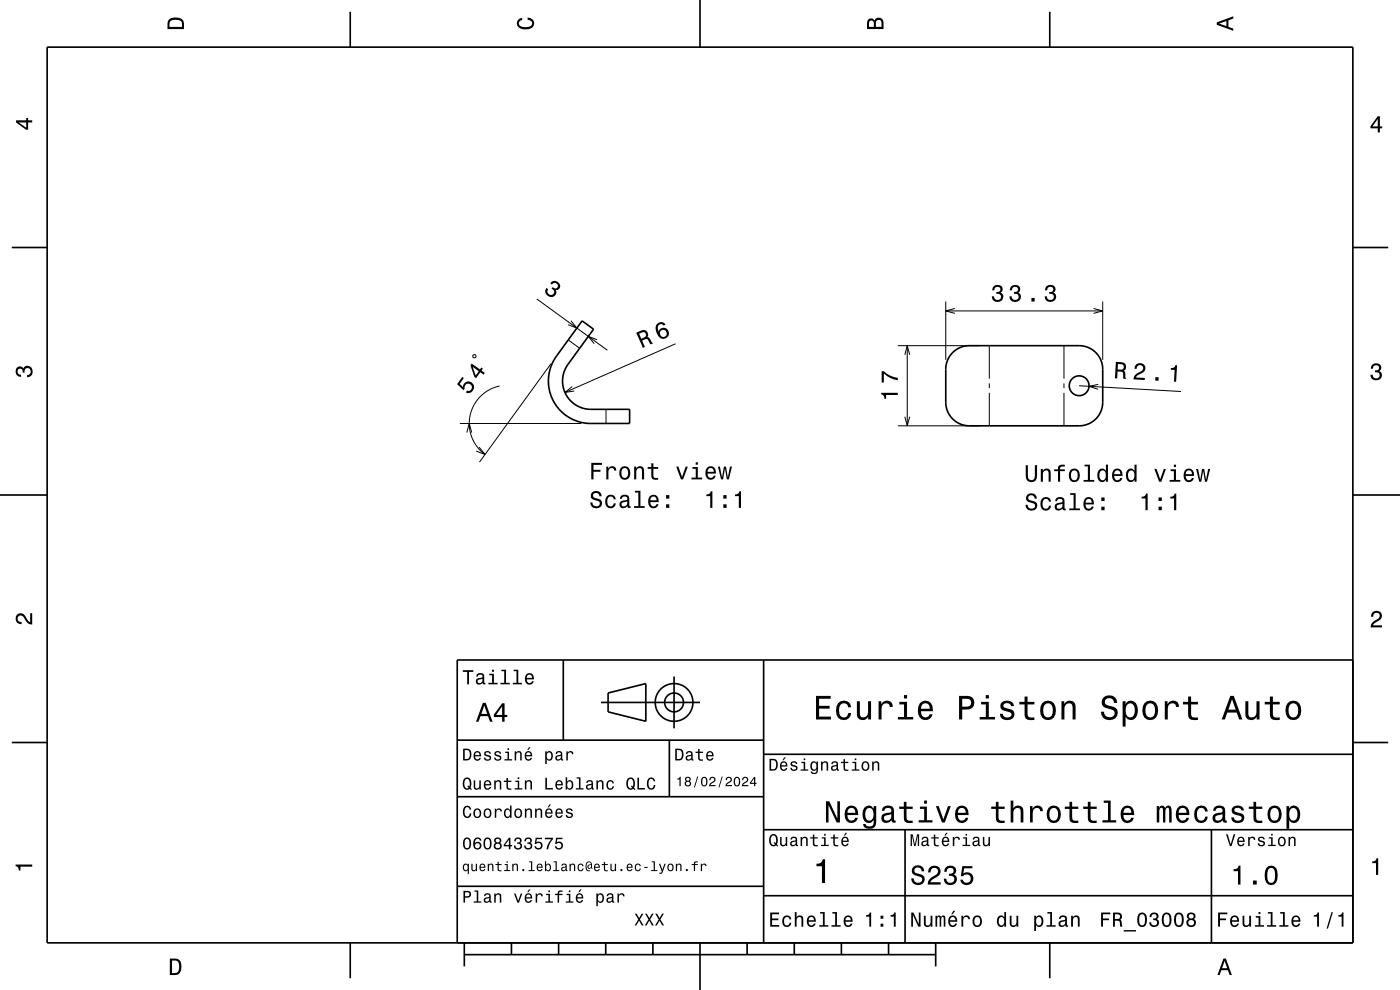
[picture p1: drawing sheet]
<svg xmlns="http://www.w3.org/2000/svg" width="297mm" height="210mm" viewBox="0 0 297 210" stroke-linecap="round" stroke-linejoin="round" font-family="sans-serif">
<g fill="none" stroke="#000" stroke-width=".21">
<path d="M100.4 75.3h.5l.1 .4-.1 .2-.6-.1v-.3zM113.9 63.4l15 10.9M116.9 77.2l-15.2 20.8M120.5 72.1l2.5 1.8M121.1 68l1.3 1.6-1.9-.7M126.7 72.1l-1.9-.7 1.3 1.5M143.3 72.9l-23.5 10.3M190.5 73.3h17.4M191.9 75.3l.6-2 .5 2M192.5 73.3v17M200.6 64v12.3M200.6 66h33.3"/>
<path d="M202.6 65.4l-2 .6 2 .5M209.9 73.3v7M225.7 73.3v7M232 65.4l1.9 .6-1.9 .5M233.9 64v12.3M97.5 89.8h25.8M99 91.8l.5-2 .6 2M101.6 94.9l1.3 1.5-1.9-.7M106 81.9a8.1 8.1 0 0 0-6.3 6.2 8.1 8.1 0 0 0 3.2 8.3M121.4 82l-1.6 1.2 2-.3M128.6 86.8v3M190.5 90.3h17.4"/>
<path d="M191.9 88.4l.6 1.9 .5-1.9M209.9 81.3v1M209.9 83.3v7M225.7 81.3v1M225.7 83.3v7M228.9 81.8l21.6 1.2M233 81.5l-2 .4 1.9 .7"/>
</g>
<g fill="none" stroke="#000" stroke-width=".35">
<path d="M10 10h277v190h-277zM74.3 2.5v7.5M148.5 0v10M222.7 2.5v7.5M2.5 52.5h7.5M287 52.5h7.5M123.5 68.1l2.4 1.7-5.4 7.5a6 6 0 0 0 4.8 9.5h8.3v3h-8.3a9 9 0 0 1-7.2-14.3zM202 74.8a5 5 0 0 1 3.6-1.5h23.3a5 5 0 0 1 5 5v7a5 5 0 0 1-5 5h-23.3a5 5 0 0 1-5-5v-7a5 5 0 0 1 1.4-3.5zM0 105h10M287 105h10M119.5 140v17M162 140v60"/>
<path d="M287 140h-190v60M2.5 157.5h7.5M97 157h65M127.5 149h21M129 147l8-2v8l-8-2zM142 157v12M143 143.5v11M287 157.5h7.5M97 169h65M162 176h125M162 160h125M192 176v24"/>
<path d="M257 176v24M97 188h65M162 190h125M74.3 200v7.5M98.5 202.5h100M98.5 200v5M108.5 200v2.5M118.5 200v2.5M128.5 200v2.5M138.5 200v2.5M148.5 200v10M158.5 200v2.5"/>
<path d="M168.5 200v2.5M178.5 200v2.5M188.5 200v2.5M198.5 200v5M222.7 200v7.5"/>
<circle cx="228.9" cy="81.8" r="2.1"/>
<circle cx="143" cy="149" r="2"/>
<circle cx="143" cy="149" r="4"/>
</g>
<g fill="#000">
<path d="M36 4a2.18 2.18 0 0 0-.5 2.2h3.5v-1.2a1.43 1.43 0 0 0-1.7-1.3zM36.3 4.4a2.15 2.15 0 0 1 2.2 .3l.1 1h-2.6v-1z" fill-rule="evenodd"/>
<path d="M109.9 4.2l.9-.4v.4a.7 .7 0 0 0-.7 .5 .7 .7 0 0 0 .3 .8 1.7 1.7 0 0 0 2.5-.5 .9 .9 0 0 0-1-.8v-.5a1.24 1.24 0 0 1 1.4 1.1 1.24 1.24 0 0 1-1 1.4 2.22 2.22 0 0 1-2.5-.7l-.2-.5z" fill-rule="evenodd"/>
<path d="M184.2 4.2l-.3 .7v1.3h3.5v-1.3a.98 .98 0 0 0-.7-1.1 .98 .98 0 0 0-1.2 .6 .84 .84 0 0 0-1.3-.2zM184.5 4.5a.54 .54 0 0 1 .6-.1 .54 .54 0 0 1 .3 .6v.7h-1zM185.9 4.4a.62 .62 0 0 1 .8-.1 .62 .62 0 0 1 .3 .6v.8h-1.2z" fill-rule="evenodd"/>
<path d="M258.1 4.7v.6l3.5 1.2v-.4l-1-.4v-1.4l1-.4v-.4zM258.6 5l1.6-.5v1z" fill-rule="evenodd"/>
<path d="M3.4 25.5v.5l2.1 1.5h.5v-1.5h.8v-.5h-.8v-.5h-.4v.5zM4 26h1.6v1.1z" fill-rule="evenodd"/>
<path d="M292.3 24.7l-1.6 2.1v.4h1.6v.9h.4v-.9h.5v-.4h-.5v-2.1zM292.3 25.2v1.6h-1.1z" fill-rule="evenodd"/>
<path d="M117.1 59.7a1.08 1.08 0 0 1 1.5 .3 1.08 1.08 0 0 1-.3 1.5h-.4a1.06 1.06 0 0 1-.3 1.4 1.06 1.06 0 0 1-1.4-.2 1.1 1.1 0 0 1-.3-1.6l.4 .2a.71 .71 0 0 0 .4 1.2 .71 .71 0 0 0 .7-.9l-.4-.4 .2-.3a.61 .61 0 0 0 .9 .2 .61 .61 0 0 0 .2-.8 .61 .61 0 0 0-.7-.3l-.5 .4-.4-.3z" fill-rule="evenodd"/>
<path d="M135 70.6l1.4 3.2 .4-.2-.6-1.4a.85 .85 0 0 1 1.4 .1l.4 .8 .5-.3-.8-1.2-.4-.1a.97 .97 0 0 0-.1-1.2 .97 .97 0 0 0-1.2-.2zM135.6 70.8a1.09 1.09 0 0 1 1.2-.2 .6 .6 0 0 1 .2 .6 .6 .6 0 0 1-.5 .4l-.5 .3z" fill-rule="evenodd"/>
<path d="M139.3 68.8a2.24 2.24 0 0 0 1.4 3.1 1.16 1.16 0 0 0 1.2-.9 1.16 1.16 0 0 0-.8-1.4 1.16 1.16 0 0 0-1.4 .7 1.03 1.03 0 0 1 .3-1.5 .58 .58 0 0 1 .8 .3l.4-.2a1.1 1.1 0 0 0-1.9-.1zM139.9 70.7a.75 .75 0 0 1 1.5 0 .75 .75 0 0 1-1.5 0z" fill-rule="evenodd"/>
<path d="M210.8 60.7l-.3 .9h.4a.62 .62 0 0 1 .4-.8 .62 .62 0 0 1 .8 .3 .62 .62 0 0 1-.2 .8h-.5v.4a.72 .72 0 0 1 .9 .5 .72 .72 0 0 1-.5 .9 .72 .72 0 0 1-.9-.5v-.3h-.5a1.18 1.18 0 0 0 1.5 1.1 1.18 1.18 0 0 0 .6-1.8l-.2-.1a.91 .91 0 0 0 .3-1.1 .91 .91 0 0 0-1-.6zM214.5 60.7l-.3 .9h.5a.62 .62 0 0 1 .3-.8 .62 .62 0 0 1 .8 .3 .62 .62 0 0 1-.2 .8h-.5v.4a.72 .72 0 0 1 .9 .5 .72 .72 0 0 1-.4 .9 .72 .72 0 0 1-.9-.5l-.1-.3h-.5a1.18 1.18 0 0 0 1.6 1.1 1.18 1.18 0 0 0 .6-1.8l-.3-.1a.91 .91 0 0 0 .4-1.1 .91 .91 0 0 0-1.1-.6zM218.8 63.2v.8h.7v-.8zM222 60.7l-.3 .9h.4a.62 .62 0 0 1 .4-.8 .62 .62 0 0 1 .8 .3 .62 .62 0 0 1-.2 .8h-.5v.4a.72 .72 0 0 1 .9 .5 .72 .72 0 0 1-.5 .9 .72 .72 0 0 1-.9-.5v-.3h-.5a1.18 1.18 0 0 0 1.5 1.1 1.18 1.18 0 0 0 .6-1.8l-.2-.1a.91 .91 0 0 0 .3-1.1 .91 .91 0 0 0-1-.6z" fill-rule="evenodd"/>
<path d="M291.1 77.4a1.08 1.08 0 0 1 1.4-.2 1.08 1.08 0 0 1 .4 1.2l-.3 .3a1.06 1.06 0 0 1 .5 1.3 1.06 1.06 0 0 1-1.2 .7 1.1 1.1 0 0 1-1.2-1.2h.5a.71 .71 0 0 0 1 .8 .71 .71 0 0 0 .1-1.3h-.6v-.4a.61 .61 0 0 0 .8-.3 .61 .61 0 0 0-.2-.8 .61 .61 0 0 0-.9 .2l-.1 .5h-.5z" fill-rule="evenodd"/>
<path d="M3.6 78a.86 .86 0 0 1 1.4 .2 1.06 1.06 0 0 1 1.2-.6 1.06 1.06 0 0 1 .7 1.2 1.1 1.1 0 0 1-1.2 1.2v-.4a.71 .71 0 0 0 .8-1 .71 .71 0 0 0-1.3-.1v.6h-.4a.61 .61 0 0 0-.3-.8 .61 .61 0 0 0-.8 .2 .61 .61 0 0 0 .2 .8l.6 .2v.4a1.15 1.15 0 0 1-1.2-.6 1.15 1.15 0 0 1 .3-1.3z" fill-rule="evenodd"/>
<path d="M98.1 80l-1.1 1.5 1.3 1.3 .3-.4a.8 .8 0 0 1 .5-1.1 .8 .8 0 0 1 1 .8 .8 .8 0 0 1-1 .8l-.3 .3a1.21 1.21 0 0 0 1.7-.6 1.21 1.21 0 0 0-.8-1.6 1.21 1.21 0 0 0-1.5 1.1l-.7-.7 .9-1.2zM100.1 77.1l-.3 .4 .8 2.5 .4 .2 .9-1.2 .7 .5 .3-.4-.7-.5 .2-.4-.3-.2-.3 .4zM100.3 77.8l1.3 .9-.7 .9z" fill-rule="evenodd"/>
<path d="M186.9 83.3v.4a.77 .77 0 0 1 .7 .9h.4v-.8h2.5v-.5zM187 78.7v2.4h.5v-1.9a5.2 5.2 0 0 0 3 1.5v-.5a5.3 5.3 0 0 1-3-1.5z" fill-rule="evenodd"/>
<path d="M236.7 76.8l-.2 3.5h.5l.1-1.5a.85 .85 0 0 1 1.2 .6v1h.6l-.2-1.5-.3-.3a.97 .97 0 0 0 .5-1.1 .97 .97 0 0 0-1-.7zM237.2 77.2a1.1 1.1 0 0 1 1.2 .4 .6 .6 0 0 1-.1 .6 .6 .6 0 0 1-.7 .2h-.5z" fill-rule="evenodd"/>
<path d="M241 77.3l-.2 .4-.1 .5 .4 .1a.7 .7 0 0 1 .6-.9 .7 .7 0 0 1 .8 .6 .7 .7 0 0 1-.5 .8 1.79 1.79 0 0 0-1.5 1.7l2.4 .1v-.4l-1.9-.1a2.22 2.22 0 0 1 1.5-1.1 1.13 1.13 0 0 0 .2-1.7 1.13 1.13 0 0 0-1.7 0zM245.1 80v.7l.7 .1v-.8zM248.4 78.1v.3l.8 .1-.1 2.5h.4l.2-3.5-.3-.1a.77 .77 0 0 1-1 .7z" fill-rule="evenodd"/>
<path d="M125.4 98.2v3.5h.5v-1.6h1.5v-.4h-1.5v-1.1h1.8v-.4zM128.6 99v2.7h.5v-1.6a.66 .66 0 0 1 .3-.7 .66 .66 0 0 1 .9 .2v.2h.4a.89 .89 0 0 0-.6-.9 .89 .89 0 0 0-1.1 .5v-.4zM131.7 99.3a1.53 1.53 0 0 0 .8 2.5 1.48 1.48 0 0 0 1.2-1.5 1.48 1.48 0 0 0-1.2-1.4l-.5 .1zM132 99.5a.67 .67 0 0 1 .7-.2 .67 .67 0 0 1 .5 .6 1.11 1.11 0 0 1-.7 1.5 1.17 1.17 0 0 1-.5-1.9zM134.5 99v2.7h.5v-1.6a.63 .63 0 0 1 .5-.8 .63 .63 0 0 1 .7 .7v1.7h.4v-1.8a.89 .89 0 0 0-.6-1 .89 .89 0 0 0-1 .5v-.4zM138.2 98.3v.8h-.8v.3h.8v1.8a1.05 1.05 0 0 0 1.4 .6v-.4a.68 .68 0 0 1-1-.4v-1.6h1v-.3h-1v-.8zM143.5 99l1 2.7h.4l1-2.7h-.4l-.8 2.2-.8-2.2zM146.9 99.1v.3h.7v1.9h-.9v.4h2.3v-.4h-1v-2.2zM147.6 98.1v.5h.5v-.5zM149.9 99.3a1.55 1.55 0 0 0 .8 2.5 1.07 1.07 0 0 0 1.1-.9h-.4l-.2 .4-.4 .1a.76 .76 0 0 1-.7-.9h1.8a1.17 1.17 0 0 0-.5-1.4 1.17 1.17 0 0 0-1.5 .2zM150.3 99.5a.66 .66 0 0 1 .8-.2 .66 .66 0 0 1 .3 .8h-1.3zM152.3 99l.7 2.7h.4l.4-2.3 .4 2.3h.4l.7-2.7h-.4l-.5 2.3-.4-2.3h-.4l-.4 2.3-.5-2.3z" fill-rule="evenodd"/>
<path d="M125.6 104.4a.96 .96 0 0 0-.2 1.1 .96 .96 0 0 0 .9 .6 .77 .77 0 0 1 .9 .9 .83 .83 0 0 1-.9 .4 .83 .83 0 0 1-.6-.8h-.5a1.21 1.21 0 0 0 1.5 1.3 1.21 1.21 0 0 0 .7-1.9l-.8-.3a.72 .72 0 0 1-.8-.6 .7 .7 0 0 1 .8-.5 .7 .7 0 0 1 .6 .7h.4a1.17 1.17 0 0 0-.7-1.1 1.17 1.17 0 0 0-1.3 .2zM128.7 105.3a1.53 1.53 0 0 0 .8 2.5 1.06 1.06 0 0 0 1.1-1h-.4a.67 .67 0 0 1-.6 .6 .67 .67 0 0 1-.7-.6 1.12 1.12 0 0 1 .6-1.5 .59 .59 0 0 1 .7 .6h.4a1.09 1.09 0 0 0-.7-.9 1.09 1.09 0 0 0-1.2 .3zM131.8 105.2l-.3 .6h.4a.55 .55 0 0 1 .7-.5 .55 .55 0 0 1 .4 .8h-.2a1 1 0 0 0-1.1 .2 1 1 0 0 0-.2 1.1 .93 .93 0 0 0 1.6 0l.1 .3h.6v-.3h-.3v-1.7a1.02 1.02 0 0 0-1.7-.5zM132 106.7l1.1-.3a.77 .77 0 0 1-.2 .8 .77 .77 0 0 1-.9 .1zM134.7 104.1v.4h.7v2.9h-.9v.3h2.3v-.3h-.9v-3.3zM137.8 105.3a1.54 1.54 0 0 0 .8 2.5 1.07 1.07 0 0 0 1.1-.8h-.5l-.2 .3-.3 .1a.76 .76 0 0 1-.7-.9h1.7a1.17 1.17 0 0 0-.5-1.4 1.17 1.17 0 0 0-1.4 .2zM138.2 105.5a.66 .66 0 0 1 .7-.1 .66 .66 0 0 1 .4 .7h-1.3zM141.3 107v.7h.7v-.7zM141.3 105v.8h.7v-.8z" fill-rule="evenodd"/>
<path d="M149.8 104.9v.3h.9v2.5h.4v-3.5h-.3a.77 .77 0 0 1-1 .7zM153.4 107v.7h.7v-.7zM153.4 105v.8h.7v-.8zM155.9 104.9v.3h.8v2.5h.5v-3.5h-.3a.77 .77 0 0 1-1 .7z" fill-rule="evenodd"/>
<path d="M217.6 98.7v2.2a1.22 1.22 0 0 0 1.2 1.4 1.22 1.22 0 0 0 1.2-1.4v-2.2h-.5v2.2a.77 .77 0 0 1-.7 1 .77 .77 0 0 1-.7-1v-2.2zM220.8 99.5v2.7h.4v-1.6a.64 .64 0 0 1 .4-.8 .64 .64 0 0 1 .8 .4l.1 2h.4v-1.8a.89 .89 0 0 0-.6-1 .89 .89 0 0 0-1.1 .5v-.4zM223.6 99.6v.3h.8v2.3h.5v-2.3h1v-.3h-1v-.4l.3-.2h.7v-.4a1.04 1.04 0 0 0-1.5 .7v.3zM227 99.8a1.53 1.53 0 0 0 .9 2.5 1.48 1.48 0 0 0 1.2-1.5 1.48 1.48 0 0 0-1.2-1.4l-.5 .1zM227.4 100a.67 .67 0 0 1 .7-.2 .67 .67 0 0 1 .5 .6 1.11 1.11 0 0 1-.7 1.5 1.17 1.17 0 0 1-.5-1.9zM230.1 98.6v.3h.7v2.9h-.9v.4h2.2v-.4h-.9v-3.2zM233.1 99.8a1.57 1.57 0 0 0 .7 2.5l.5-.1 .3-.4v.4h.4v-3.6h-.4v1.3a.89 .89 0 0 0-1.5-.1zM233.4 100a.62 .62 0 0 1 .7-.2 .62 .62 0 0 1 .4 .6 1.11 1.11 0 0 1-.6 1.5 1.19 1.19 0 0 1-.5-1.9zM236.2 99.8a1.54 1.54 0 0 0 .8 2.5 1.06 1.06 0 0 0 1.1-.9h-.4l-.3 .4-.3 .1a.76 .76 0 0 1-.7-.9h1.7a1.17 1.17 0 0 0-.5-1.4 1.17 1.17 0 0 0-1.4 .2zM236.6 100a.66 .66 0 0 1 .8-.2 .66 .66 0 0 1 .3 .8h-1.3zM239.1 99.8a1.57 1.57 0 0 0 .8 2.5l.4-.1 .4-.4v.4h.4v-3.6h-.4v1.3a.89 .89 0 0 0-1.6-.1zM239.5 100a.62 .62 0 0 1 .7-.2 .62 .62 0 0 1 .4 .6 1.11 1.11 0 0 1-.6 1.5 1.19 1.19 0 0 1-.5-1.9zM244.9 99.5l1 2.7h.5l1-2.7h-.5l-.8 2.2-.7-2.2zM248.3 99.6v.3h.7v1.9h-.9v.4h2.3v-.4h-.9v-2.2zM249 98.6v.5h.5v-.5zM251.4 99.8a1.54 1.54 0 0 0 .8 2.5 1.06 1.06 0 0 0 1.1-.9h-.5l-.2 .4-.4 .1a.76 .76 0 0 1-.7-.9h1.8a1.17 1.17 0 0 0-.5-1.4 1.17 1.17 0 0 0-1.4 .2zM251.7 100a.66 .66 0 0 1 .8-.2 .66 .66 0 0 1 .4 .8h-1.4zM253.7 99.5l.7 2.7h.4l.4-2.3 .4 2.3h.5l.6-2.7h-.4l-.5 2.3-.4-2.3h-.4l-.4 2.3-.4-2.3z" fill-rule="evenodd"/>
<path d="M218 104.9a.96 .96 0 0 0-.3 1.1 .96 .96 0 0 0 .9 .6 .77 .77 0 0 1 .9 .9 .84 .84 0 0 1-.9 .4 .84 .84 0 0 1-.6-.8h-.5a1.21 1.21 0 0 0 1.5 1.3 1.21 1.21 0 0 0 .8-1.9l-.8-.3a.71 .71 0 0 1-.9-.6 .7 .7 0 0 1 .8-.5 .7 .7 0 0 1 .6 .7h.5a1.16 1.16 0 0 0-.7-1.1 1.16 1.16 0 0 0-1.3 .2zM221 105.8a1.52 1.52 0 0 0 .9 2.5 1.05 1.05 0 0 0 1.1-1h-.5a.67 .67 0 0 1-.6 .6 .67 .67 0 0 1-.7-.6 1.12 1.12 0 0 1 .7-1.5 .6 .6 0 0 1 .6 .6h.5a1.09 1.09 0 0 0-.8-.9 1.09 1.09 0 0 0-1.2 .3zM224.1 105.7l-.2 .6h.4a.55 .55 0 0 1 .6-.5 .55 .55 0 0 1 .4 .7l-.2 .1a1 1 0 0 0-1 .2 1 1 0 0 0-.3 1.1 .94 .94 0 0 0 1.6 0l.1 .3h.6v-.3l-.2-.1-.1-.2v-1.4a1.02 1.02 0 0 0-.6-.8 1.02 1.02 0 0 0-1.1 .3zM224.3 107.2l1.1-.3a.77 .77 0 0 1-.2 .8 .77 .77 0 0 1-.9 .1l-.1-.3zM227.1 104.6v.4h.6v2.9h-.9v.3h2.3v-.3h-.9v-3.3zM230.1 105.8a1.54 1.54 0 0 0 .8 2.5 1.06 1.06 0 0 0 1.1-.8h-.4l-.2 .3-.4 .1a.76 .76 0 0 1-.7-.9h1.8a1.16 1.16 0 0 0-.5-1.4 1.16 1.16 0 0 0-1.5 .2zM230.5 106a.66 .66 0 0 1 .8-.1 .66 .66 0 0 1 .3 .7h-1.3zM233.6 107.5v.7h.7v-.7zM233.6 105.5v.8h.7v-.8z" fill-rule="evenodd"/>
<path d="M242.2 105.4v.3h.8v2.5h.5v-3.5h-.4a.78 .78 0 0 1-.9 .7zM245.8 107.5v.7h.7v-.7zM245.8 105.5v.8h.7v-.8zM248.3 105.4v.3h.8v2.5h.4v-3.5h-.3a.77 .77 0 0 1-.9 .7z" fill-rule="evenodd"/>
<path d="M3.6 130.4a1.22 1.22 0 0 1 2 .7l.4 .6 .4 .3v-1.9h.4v2.4a1.8 1.8 0 0 1-1.7-1.4 .71 .71 0 0 0-.9-.5 .71 .71 0 0 0-.5 .8 .71 .71 0 0 0 .9 .5v.5a1.18 1.18 0 0 1-1.2-.7 1.18 1.18 0 0 1 .2-1.3z" fill-rule="evenodd"/>
<path d="M291.2 129.9a1.18 1.18 0 0 1 1.9 .3 1.18 1.18 0 0 1-1 1.7l-.5 .3-.3 .5h1.9v.4h-2.4a1.8 1.8 0 0 1 1.4-1.8 .71 .71 0 0 0 .5-.8 .71 .71 0 0 0-.9-.5 .71 .71 0 0 0-.5 .8h-.4z" fill-rule="evenodd"/>
<path d="M98.2 158.8v2.5h.9a1.37 1.37 0 0 0 .7-2.2 1.56 1.56 0 0 0-1.6-.3zM98.6 159.1a.98 .98 0 0 1 1.1 .7 .98 .98 0 0 1-.6 1.2h-.5zM100.7 159.6a1.04 1.04 0 0 0-.2 1.2 1.04 1.04 0 0 0 1 .5l.5-.5h-.3l-.4 .3a.54 .54 0 0 1-.5-.7h1.3a.83 .83 0 0 0-.4-.9 .83 .83 0 0 0-1 .1zM100.9 159.7l.2-.1a.47 .47 0 0 1 .5 .1 .47 .47 0 0 1 .1 .5h-.9zM102.9 159.5l-.2 .1a.69 .69 0 0 0 .9 .9l.2 .1a.43 .43 0 0 1-.4 .5 .43 .43 0 0 1-.4-.4h-.3a.74 .74 0 0 0 .9 .7 .74 .74 0 0 0 .5-1l-1-.4a.38 .38 0 0 1 .3-.5 .38 .38 0 0 1 .4 .4h.3a.78 .78 0 0 0-1.2-.4zM105.1 159.5l-.2 .1a.69 .69 0 0 0 .9 .9l.2 .1a.43 .43 0 0 1-.4 .5 .43 .43 0 0 1-.5-.4h-.3a.74 .74 0 0 0 .9 .7 .74 .74 0 0 0 .5-1l-.9-.4a.38 .38 0 0 1 .3-.5 .38 .38 0 0 1 .4 .4h.3a.77 .77 0 0 0-1.2-.4zM107.2 159.4v.3h.5v1.3h-.7v.3h1.6v-.3h-.6v-1.6zM107.7 158.7v.4h.3v-.4zM109.2 159.4v1.9h.3v-1.1a.45 .45 0 0 1 .4-.6 .45 .45 0 0 1 .5 .5v1.2h.3v-1.3a.63 .63 0 0 0-.5-.7 .63 .63 0 0 0-.7 .4v-.3zM112.2 158.5l-.4 .6h.3l.5-.6zM111.5 159.6a1.04 1.04 0 0 0-.2 1.2 1.04 1.04 0 0 0 1.1 .5l.5-.5h-.3l-.5 .3a.54 .54 0 0 1-.5-.7h1.3a.83 .83 0 0 0-.4-.9 .83 .83 0 0 0-1 .1zM111.8 159.7l.1-.1a.48 .48 0 0 1 .5 .1 .48 .48 0 0 1 .2 .5h-1zM115.7 159.4v2.7h.3v-1.1a.66 .66 0 0 0 .7 .4 .66 .66 0 0 0 .5-.6 .91 .91 0 0 0 0-1.1 .91 .91 0 0 0-1-.3l-.2 .3v-.3zM116.1 159.8a.45 .45 0 0 1 .5-.2 .45 .45 0 0 1 .3 .4 .65 .65 0 0 1 .1 .8 .65 .65 0 0 1-.7 .2 .98 .98 0 0 1-.2-1.2zM118.1 159.5l-.2 .4h.3a.39 .39 0 0 1 .4-.3 .39 .39 0 0 1 .3 .5h-.1a.65 .65 0 0 0-1 .4 .65 .65 0 0 0 .6 .9l.6-.3 .1 .2h.4v-.2l-.2-.1v-1.1a.72 .72 0 0 0-.5-.6 .72 .72 0 0 0-.7 .2zM118.2 160.6l.8-.3a.55 .55 0 0 1-.2 .7 .55 .55 0 0 1-.6 0zM120.1 159.4v1.9h.4v-1.1a.47 .47 0 0 1 .2-.6 .47 .47 0 0 1 .6 .2v.2h.4a.64 .64 0 0 0-.5-.7 .64 .64 0 0 0-.8 .4v-.3z" fill-rule="evenodd"/>
<path d="M98.2 142.2v.3h.9v2.7h.4v-2.7h.9v-.3zM101.3 143l-.3 .5h.4a.47 .47 0 0 1 .5-.4 .47 .47 0 0 1 .4 .6l-.2 .1a.84 .84 0 0 0-1 .2 .84 .84 0 0 0 0 1.1 .9 .9 0 0 0 1.3-.2l.1 .2 .5 .1v-.3l-.3-.1v-1.3a.87 .87 0 0 0-1.4-.5zM101.4 144.3l.9-.3a.66 .66 0 0 1-.1 .7 .66 .66 0 0 1-.8 .1zM103.8 142.9v.3h.6v1.6h-.8v.4h2v-.4h-.8v-1.9zM104.4 142.1v.4h.4v-.4zM106.4 142.1v.3h.6v2.4h-.8v.4h1.9v-.4h-.7v-2.7zM109 142.1v.3h.6v2.4h-.8v.4h1.9v-.4h-.7v-2.7zM111.6 143.1a1.32 1.32 0 0 0 .7 2.1 .9 .9 0 0 0 .9-.7h-.3l-.2 .3-.4 .1a.65 .65 0 0 1-.6-.8h1.6a1 1 0 0 0-.4-1.2 1 1 0 0 0-1.3 .2zM111.9 143.3a.57 .57 0 0 1 .7-.1 .57 .57 0 0 1 .3 .6h-1.2z" fill-rule="evenodd"/>
<path d="M102.4 149.1l-1.4 4h.5l.4-1.2h1.6l.4 1.2h.6l-1.5-4zM102.7 149.7l.7 1.7h-1.3zM106.5 149.2l-1.7 2.4v.5h1.7v1h.5v-1h.6v-.5h-.6v-2.4zM106.5 149.9v1.7h-1.3z" fill-rule="evenodd"/>
<path d="M143.2 158.8v2.5h.9a1.37 1.37 0 0 0 .7-2.2 1.56 1.56 0 0 0-1.6-.3zM143.6 159.1a.98 .98 0 0 1 1.1 .7 .98 .98 0 0 1-.6 1.2h-.5zM145.7 159.5l-.2 .4h.3a.39 .39 0 0 1 .5-.3 .39 .39 0 0 1 .3 .5h-.2a.65 .65 0 0 0-.9 .4 .65 .65 0 0 0 .5 .9l.7-.3v.2h.4v-.2l-.1-.1-.1-1.1a.73 .73 0 0 0-.4-.6 .73 .73 0 0 0-.8 .2zM145.8 160.6l.8-.3a.55 .55 0 0 1-.1 .7 .55 .55 0 0 1-.7 0zM148.1 158.9v.5h-.5v.3h.5v1.3a.75 .75 0 0 0 1 .4v-.3a.48 .48 0 0 1-.7-.3v-1.1h.7v-.3h-.7v-.5zM150 159.6a1.04 1.04 0 0 0-.2 1.2 1.04 1.04 0 0 0 1.1 .5l.5-.5h-.4l-.4 .3a.54 .54 0 0 1-.5-.7h1.3a.83 .83 0 0 0-.4-.9 .83 .83 0 0 0-1 .1zM150.3 159.7l.1-.1a.48 .48 0 0 1 .5 .1 .48 .48 0 0 1 .2 .5h-1z" fill-rule="evenodd"/>
<path d="M173.1 147.6v5h3.2v-.6h-2.5v-1.7h2.2v-.6h-2.2v-1.5h2.4v-.6zM177.8 149.2a2.59 2.59 0 0 0 .5 3.4 1.58 1.58 0 0 0 2.3-1.4h-.6a.95 .95 0 0 1-.9 1 .95 .95 0 0 1-1-.9 1.59 1.59 0 0 1 .9-2.1 .85 .85 0 0 1 .9 .8h.7a1.56 1.56 0 0 0-1.1-1.3 1.56 1.56 0 0 0-1.7 .5zM181.8 148.8v2.5a1.27 1.27 0 0 0 .9 1.4 1.27 1.27 0 0 0 1.5-.7v.6h.6v-3.8h-.6v2.2a.92 .92 0 0 1-.6 1.1 .92 .92 0 0 1-1.2-.4v-2.9zM186.4 148.8v3.8h.6v-2.2a.95 .95 0 0 1 .5-1.1 .95 .95 0 0 1 1.2 .3l.1 .4h.6a1.28 1.28 0 0 0-1-1.4 1.28 1.28 0 0 0-1.4 .8v-.6zM190.8 148.9v.5h1v2.7h-1.3v.5h3.2v-.5h-1.3v-3.2zM191.8 147.4v.8h.6v-.8zM195.1 149.2a2.62 2.62 0 0 0 .5 3.4 1.57 1.57 0 0 0 2.2-1.1h-.6l-.3 .5-.5 .2a1.08 1.08 0 0 1-1-1.3h2.5a1.66 1.66 0 0 0-.7-2 1.66 1.66 0 0 0-2.1 .3zM195.6 149.5a.94 .94 0 0 1 1.2-.2 .94 .94 0 0 1 .5 1h-1.9zM203.5 147.6v5h.6v-2.1h.8a1.47 1.47 0 0 0 1.8-1.2 1.47 1.47 0 0 0-1.5-1.7zM204.1 148.2a1.6 1.6 0 0 1 1.8 .5 .86 .86 0 0 1 0 .9 .86 .86 0 0 1-.9 .3h-.9zM208.1 148.9v.5h1v2.7h-1.3v.5h3.3v-.5h-1.3v-3.2zM209.1 147.4v.8h.7v-.8zM212.6 148.9a1.08 1.08 0 0 0-.3 1.2 1.08 1.08 0 0 0 1 .7l1.1 .4a.57 .57 0 0 1 .2 .6 .57 .57 0 0 1-.5 .4 .96 .96 0 0 1-1.4-.8h-.6a1.6 1.6 0 0 0 1.3 1.4 1.6 1.6 0 0 0 1.7-.8 1.13 1.13 0 0 0-1-1.6l-1.1-.3-.2-.4a.87 .87 0 0 1 .9-.5 .87 .87 0 0 1 .8 .6h.6a1.41 1.41 0 0 0-2.1-1.1zM217.4 147.8v1.1h-1.1v.5h1.1v2.6l.2 .4 .4 .3h1.4v-.5a.97 .97 0 0 1-1.4-.5v-2.3h1.4v-.5h-1.4v-1.1zM221.1 149.2a2.56 2.56 0 0 0 .5 3.4 1.72 1.72 0 0 0 1.8-.2 1.72 1.72 0 0 0 .6-1.7 1.7 1.7 0 0 0-.9-1.9 1.7 1.7 0 0 0-2 .4zM221.6 149.6a.96 .96 0 0 1 1-.4 .96 .96 0 0 1 .7 .8 1.59 1.59 0 0 1-1 2.2 1.19 1.19 0 0 1-1-1.5zM225.2 148.8v3.8h.6v-2.2a.97 .97 0 0 1 .5-1.1 .97 .97 0 0 1 1.1 .2l.1 .7v2.4h.7v-2.5a1.27 1.27 0 0 0-.9-1.4 1.27 1.27 0 0 0-1.5 .6v-.5zM234.1 147.9a1.38 1.38 0 0 0-.3 1.5 1.38 1.38 0 0 0 1.3 .9 1.25 1.25 0 0 1 1.4 .9 1.15 1.15 0 0 1-1.3 .9 1.15 1.15 0 0 1-1-1.1h-.7a1.8 1.8 0 0 0 1.7 1.8 1.8 1.8 0 0 0 1.9-1.6 1.46 1.46 0 0 0-1.5-1.4l-.6-.2a.83 .83 0 0 1-.5-1.1 .83 .83 0 0 1 1.2-.3l.5 .5 .1 .4h.7a1.67 1.67 0 0 0-1-1.6 1.67 1.67 0 0 0-1.9 .4zM238.2 148.8v5.3h.6v-2.1a1.32 1.32 0 0 0 1.4 .7 1.32 1.32 0 0 0 1.1-1.1 2.43 2.43 0 0 0-.8-2.8 1.21 1.21 0 0 0-1.7 .5v-.5zM239.1 149.6a.9 .9 0 0 1 .9-.4 .9 .9 0 0 1 .7 .8 1.61 1.61 0 0 1-.9 2.2 1.18 1.18 0 0 1-1-1.5zM242.8 149.2a2.56 2.56 0 0 0 .5 3.4 1.72 1.72 0 0 0 1.8-.2 1.72 1.72 0 0 0 .6-1.7 1.7 1.7 0 0 0-.9-1.9 1.7 1.7 0 0 0-2 .4zM243.3 149.6a.96 .96 0 0 1 1-.4 .96 .96 0 0 1 .7 .8 1.59 1.59 0 0 1-1 2.2 1.19 1.19 0 0 1-1-1.5zM247.1 148.8v3.8h.6v-2.2a.95 .95 0 0 1 .5-1.1 .95 .95 0 0 1 1.2 .3l.1 .4h.6a1.28 1.28 0 0 0-1-1.4 1.28 1.28 0 0 0-1.4 .8v-.6zM252 147.8v1.1h-1v.5h1l.1 2.6 .2 .4 .4 .3h1.4v-.5a.97 .97 0 0 1-1.4-.5v-2.3h1.4v-.5h-1.4v-1.1zM261 147.6l-1.8 5h.6l.6-1.4h2l.5 1.4h.7l-1.9-5zM261.4 148.3l.7 2.2h-1.5zM264.2 148.8v2.5a1.27 1.27 0 0 0 .9 1.4 1.27 1.27 0 0 0 1.5-.7v.6h.6v-3.8h-.6v2.2a.92 .92 0 0 1-.6 1.1 .92 .92 0 0 1-1.1-.4l-.1-2.9zM269.4 147.8v1.1h-1.1v.5h1.1v2.6l.2 .4 .4 .3 .7 .1 .8-.1v-.5a.97 .97 0 0 1-1.4-.5l-.1-2.3h1.5v-.5h-1.5v-1.1zM273.1 149.2a2.56 2.56 0 0 0 .6 3.4 1.72 1.72 0 0 0 1.8-.2 1.72 1.72 0 0 0 .6-1.7 1.7 1.7 0 0 0-.9-1.9 1.7 1.7 0 0 0-2.1 .4zM273.6 149.6a.96 .96 0 0 1 1-.4 .96 .96 0 0 1 .7 .8 1.59 1.59 0 0 1-.9 2.2 1.19 1.19 0 0 1-1.1-1.5z" fill-rule="evenodd"/>
<path d="M98.4 178a1.44 1.44 0 0 0 .7 2.2 1.45 1.45 0 0 0 .6-2.2 .79 .79 0 0 0-1.3 0zM98.8 178h.5a1.69 1.69 0 0 1 0 1.9h-.5a1.71 1.71 0 0 1 0-1.9zM100.8 177.8a1.72 1.72 0 0 0 .1 2.3 .83 .83 0 0 0 1.1-.2 .83 .83 0 0 0-.1-1.1 .83 .83 0 0 0-1.2 0 .74 .74 0 0 1 .6-.9l.3 .1 .2 .3h.3a.8 .8 0 0 0-.5-.6 .8 .8 0 0 0-.8 .1zM100.7 179.4a.55 .55 0 0 1 1.1 0 .55 .55 0 0 1-1.1 0zM102.8 178a1.44 1.44 0 0 0 .6 2.2 1.45 1.45 0 0 0 .7-2.2 .79 .79 0 0 0-1.3 0zM103.2 178h.5a1.71 1.71 0 0 1 0 1.9h-.5a1.69 1.69 0 0 1 0-1.9zM105 177.8l-.1 .2a.57 .57 0 0 0 .2 .8 .78 .78 0 0 0-.1 1.2 .78 .78 0 0 0 1.2 0 .78 .78 0 0 0-.2-1.2 .68 .68 0 0 0 .2-1 .68 .68 0 0 0-.9-.1zM105.1 179.5a.51 .51 0 0 1 1 0 .51 .51 0 0 1-1 0zM105.2 178.3a.42 .42 0 0 1 .8 0 .42 .42 0 0 1-.8 0zM108 177.7l-1.1 1.5v.3h1.1v.7h.3v-.7h.3v-.3h-.3v-1.5zM108 178.1v1.1h-.8zM109.3 177.8l-.2 .7h.3a.44 .44 0 0 1 .2-.6 .44 .44 0 0 1 .6 .2 .44 .44 0 0 1-.1 .6h-.4v.3a.52 .52 0 0 1 .7 .3 .52 .52 0 0 1-.4 .7 .52 .52 0 0 1-.6-.4v-.2h-.4a.84 .84 0 0 0 1.1 .8 .84 .84 0 0 0 .4-1.3l-.1-.1a.72 .72 0 0 0 0-1.1 .72 .72 0 0 0-1.1 .1zM111.5 177.8l-.3 .7h.4a.44 .44 0 0 1 .2-.6 .44 .44 0 0 1 .6 .2 .44 .44 0 0 1-.2 .6h-.3v.3a.52 .52 0 0 1 .6 .3 .52 .52 0 0 1-.3 .7 .52 .52 0 0 1-.6-.4l-.1-.2h-.3a.84 .84 0 0 0 1.1 .8 .84 .84 0 0 0 .4-1.3l-.2-.1a.72 .72 0 0 0 0-1.1 .72 .72 0 0 0-1 .1zM113.6 177.7l-.2 1.3h.3a.57 .57 0 0 1 .9-.1 .57 .57 0 0 1 0 .9 .57 .57 0 0 1-.9-.3h-.3a.86 .86 0 0 0 1 .7 .86 .86 0 0 0 .6-1.1 .86 .86 0 0 0-1.2-.4l.1-.7h1.1v-.3zM115.6 177.7v.3h1.4a3.7 3.7 0 0 0-1.1 2.2h.4a3.8 3.8 0 0 1 1-2.2v-.3zM118 177.7l-.2 1.3h.3a.57 .57 0 0 1 .8-.1 .57 .57 0 0 1 0 .9 .57 .57 0 0 1-.9-.3h-.3a.86 .86 0 0 0 1.1 .8 .86 .86 0 0 0 .6-1.2 .86 .86 0 0 0-1.3-.4l.1-.7h1.1v-.3z" fill-rule="evenodd"/>
<path d="M98.4 165.2a1.45 1.45 0 0 0 .7 2.3l.5-.2 .3 .3 .2-.2-.3-.3a1.53 1.53 0 0 0-.5-2.2l-.6 .1zM98.8 165.3l.3-.1a1.2 1.2 0 0 1 .5 1.6l-.3-.2-.2 .2 .3 .3-.3 .1a1.21 1.21 0 0 1-.3-1.9zM100.5 165.5v1.3a.63 .63 0 0 0 .4 .7 .63 .63 0 0 0 .8-.3v.3h.3v-2h-.3v1.2a.46 .46 0 0 1-.3 .5 .46 .46 0 0 1-.6-.2v-1.5zM102.8 165.7a1.04 1.04 0 0 0-.1 1.2 1.04 1.04 0 0 0 1 .6l.5-.6h-.3l-.5 .4a.54 .54 0 0 1-.4-.7h1.2a.83 .83 0 0 0-.3-1 .83 .83 0 0 0-1.1 .1zM103.1 165.9l.1-.1a.47 .47 0 0 1 .5 .1 .47 .47 0 0 1 .2 .4h-.9zM104.8 165.5v2h.4v-1.1a.45 .45 0 0 1 .3-.7 .45 .45 0 0 1 .5 .6v1.2h.3v-1.3a.63 .63 0 0 0-.4-.7 .63 .63 0 0 0-.8 .3v-.3zM107.4 165v.6h-.5v.3h.5l.1 1.3a.75 .75 0 0 0 1 .3v-.3l-.7-.1v-.3v-.9h.7v-.3h-.7v-.6zM109.3 165.6v.3h.5v1.3h-.6v.3h1.6v-.3h-.6v-1.6zM109.8 164.9v.3h.4v-.3zM111.4 165.5v2h.3v-1.1a.45 .45 0 0 1 .3-.7 .45 .45 0 0 1 .5 .6v1.2h.4v-1.3a.63 .63 0 0 0-.5-.7 .63 .63 0 0 0-.7 .3v-.3zM115.7 165v2.5h1.6v-.3h-1.3v-2.2zM118 165.7a1.04 1.04 0 0 0-.2 1.2 1.04 1.04 0 0 0 1.1 .6l.5-.6h-.3l-.5 .4a.54 .54 0 0 1-.5-.7h1.3a.83 .83 0 0 0-.3-1 .83 .83 0 0 0-1.1 .1zM118.3 165.9l.1-.1a.47 .47 0 0 1 .5 .1 .47 .47 0 0 1 .2 .4h-1zM120 164.9v2.6h.3v-.3a.66 .66 0 0 0 .7 .3 .66 .66 0 0 0 .6-.6 .9 .9 0 0 0 0-1 .9 .9 0 0 0-1-.3l-.3 .2v-.9zM120.5 165.9a.45 .45 0 0 1 .4-.1 .45 .45 0 0 1 .4 .4v.3a.6 .6 0 0 1-.5 .8 .85 .85 0 0 1-.3-1.4zM122.3 164.9v.2h.5v2.1h-.6v.3h1.6v-.3h-.7v-2.3zM124.6 165.6l-.2 .5h.3a.39 .39 0 0 1 .4-.4 .39 .39 0 0 1 .3 .6h-.1a.65 .65 0 0 0-1 .4 .65 .65 0 0 0 .6 .8l.6-.3 .1 .2 .4 .1v-.3h-.2v-1.1a.73 .73 0 0 0-.5-.6 .73 .73 0 0 0-.7 .1zM124.7 166.7l.8-.2a.55 .55 0 0 1-.2 .6 .55 .55 0 0 1-.6 .1zM126.5 165.5v2h.3v-1.1a.45 .45 0 0 1 .4-.7 .45 .45 0 0 1 .5 .6v1.2h.3v-1.3a.63 .63 0 0 0-.4-.7 .63 .63 0 0 0-.8 .3v-.3zM128.9 165.7a1.04 1.04 0 0 0-.2 1.2 1.04 1.04 0 0 0 1.1 .6l.4-.4v-.3h-.3l-.3 .4a.73 .73 0 0 1-.6-.7 .73 .73 0 0 1 .7-.7l.2 .4h.3a.78 .78 0 0 0-.5-.7 .78 .78 0 0 0-.8 .2zM133.1 165.2a1.45 1.45 0 0 0 .7 2.3l.5-.2 .3 .3 .2-.2-.3-.3a1.54 1.54 0 0 0-.5-2.2l-.6 .1zM133.5 165.3l.3-.1a1.19 1.19 0 0 1 .5 1.6l-.3-.2-.2 .2 .3 .3-.3 .1a1.21 1.21 0 0 1-.3-1.9zM135.2 165v2.5h1.6v-.3h-1.2v-2.2zM137.5 165.2a1.45 1.45 0 0 0 .7 2.3 .94 .94 0 0 0 .8-1h-.3a.58 .58 0 0 1-.8 .7 1.3 1.3 0 0 1 .3-2l.3 .1 .2 .4h.3a.85 .85 0 0 0-.6-.8 .85 .85 0 0 0-.9 .3z" fill-rule="evenodd"/>
<path d="M98.4 171.2a1.45 1.45 0 0 0 .7 2.3 .94 .94 0 0 0 .9-1h-.3a.59 .59 0 0 1-.8 .7 1.31 1.31 0 0 1 .2-2l.3 .1 .2 .4h.4a.85 .85 0 0 0-.6-.8 .85 .85 0 0 0-1 .3zM100.6 171.7a1.04 1.04 0 0 0-.1 1.3 1.04 1.04 0 0 0 1.1 .5 1.04 1.04 0 0 0 .5-1.3 1.04 1.04 0 0 0-1.2-.7zM100.9 171.9a.48 .48 0 0 1 .5-.1 .48 .48 0 0 1 .3 .4 .66 .66 0 0 1 0 .7 .66 .66 0 0 1-.7 .3 .98 .98 0 0 1-.1-1.3zM102.8 171.7a1.04 1.04 0 0 0-.2 1.3 1.04 1.04 0 0 0 1.2 .5 1.04 1.04 0 0 0 .5-1.3 1.04 1.04 0 0 0-1.2-.7zM103 171.9a.48 .48 0 0 1 .5-.1 .48 .48 0 0 1 .4 .4 .66 .66 0 0 1 0 .7 .66 .66 0 0 1-.7 .3 .97 .97 0 0 1-.2-1.3zM105 171.5v2h.3v-1.1a.47 .47 0 0 1 .2-.6 .47 .47 0 0 1 .6 .2l.1 .1h.3a.64 .64 0 0 0-.5-.6 .64 .64 0 0 0-.7 .4v-.4zM107.1 171.7a1.06 1.06 0 0 0-.2 1.2 1.06 1.06 0 0 0 .9 .6l.4-.3v.3h.3v-2.6h-.3v.9a.63 .63 0 0 0-1.1-.1zM107.4 171.9a.44 .44 0 0 1 .4-.1 .44 .44 0 0 1 .4 .4 .65 .65 0 0 1 0 .7 .65 .65 0 0 1-.7 .3l-.2-.4zM109.3 171.7a1.04 1.04 0 0 0-.1 1.3 1.04 1.04 0 0 0 1.1 .5 1.04 1.04 0 0 0 .5-1.3 1.04 1.04 0 0 0-1.2-.7zM109.5 171.9a.48 .48 0 0 1 .6-.1 .48 .48 0 0 1 .3 .4 .66 .66 0 0 1 0 .7 .66 .66 0 0 1-.7 .3 .98 .98 0 0 1-.2-1.3zM111.4 171.5v2h.3v-1.1a.45 .45 0 0 1 .3-.7 .45 .45 0 0 1 .5 .6v1.2h.4v-1.3a.63 .63 0 0 0-.5-.7 .63 .63 0 0 0-.7 .3v-.3zM113.5 171.5v2h.3v-1.1a.45 .45 0 0 1 .3-.6 .45 .45 0 0 1 .6 .2v1.5h.3v-1.3a.63 .63 0 0 0-.4-.7 .63 .63 0 0 0-.8 .3v-.3zM116.5 170.7l-.3 .6h.2l.5-.6zM115.9 171.7a1.04 1.04 0 0 0-.2 1.2 1.04 1.04 0 0 0 1 .6l.5-.6h-.3l-.4 .4a.54 .54 0 0 1-.5-.7h1.2a.83 .83 0 0 0-.3-1 .83 .83 0 0 0-1 .1zM116.1 171.9l.2-.1a.47 .47 0 0 1 .4 .1 .47 .47 0 0 1 .2 .4h-.9zM118 171.7a1.04 1.04 0 0 0-.2 1.2 1.04 1.04 0 0 0 1.1 .6l.5-.6h-.3l-.5 .4a.53 .53 0 0 1-.5-.7h1.3a.83 .83 0 0 0-.3-1 .83 .83 0 0 0-1.1 .1zM118.3 171.9l.1-.1a.47 .47 0 0 1 .5 .1 .47 .47 0 0 1 .2 .4h-1zM120.2 171.6l-.1 .2a.69 .69 0 0 0 .8 .9l.3 .1a.43 .43 0 0 1-.4 .5 .43 .43 0 0 1-.5-.4h-.3a.74 .74 0 0 0 .9 .7 .74 .74 0 0 0 .5-1.1l-1-.3a.38 .38 0 0 1 .3-.5 .38 .38 0 0 1 .5 .3h.3a.77 .77 0 0 0-1.3-.4z" fill-rule="evenodd"/>
<path d="M143.7 165.1v.3h.4v1.4h.3v-2zM145.5 164.9l-.2 .5 .3 .3a.62 .62 0 0 0-.1 .9 .62 .62 0 0 0 .9 0 .62 .62 0 0 0-.1-.9 .58 .58 0 0 0 0-.9 .58 .58 0 0 0-.8 .1zM145.5 166.2a.41 .41 0 0 1 .8 0 .41 .41 0 0 1-.8 0zM145.6 165.3a.35 .35 0 0 1 .7 0 .35 .35 0 0 1-.7 0zM147.9 164.7l-.7 2.3h.2l.7-2.3zM148.9 165a1.15 1.15 0 0 0 .5 1.8 1.16 1.16 0 0 0 .5-1.8 .63 .63 0 0 0-1 0zM149.2 165.1l.2-.1a.98 .98 0 0 1 0 1.6l-.2-.1-.2-.3v-.7zM150.7 164.9l-.2 .6h.2a.4 .4 0 0 1 .3-.5 .4 .4 0 0 1 .5 .3 .4 .4 0 0 1-.3 .5l-.1 .1a.95 .95 0 0 0-.7 .9h1.4v-.3h-1.1l.5-.4a.67 .67 0 0 0 .5-1 .67 .67 0 0 0-1-.2zM153.1 164.7l-.7 2.3h.2l.7-2.3zM154.1 164.9l-.2 .6h.3a.4 .4 0 0 1 .3-.5 .4 .4 0 0 1 .5 .3 .4 .4 0 0 1-.3 .5l-.2 .1a.93 .93 0 0 0-.6 .9h1.4v-.3h-1.1l.5-.4a.67 .67 0 0 0 .5-1 .67 .67 0 0 0-1.1-.2zM155.8 165a1.15 1.15 0 0 0 .5 1.8 1.16 1.16 0 0 0 .5-1.8 .63 .63 0 0 0-1 0zM156.1 165.1l.2-.1a.98 .98 0 0 1 0 1.6l-.2-.1-.2-.3v-.7zM157.6 164.9l-.2 .6h.3a.4 .4 0 0 1 .3-.5 .4 .4 0 0 1 .5 .3 .4 .4 0 0 1-.3 .5l-.2 .1a.94 .94 0 0 0-.6 .9h1.3v-.3h-1l.4-.4a.67 .67 0 0 0 .6-1 .67 .67 0 0 0-1.1-.2zM160 164.8l-.9 1.2v.3h.9v.5h.2v-.5h.3v-.3h-.3v-1.2zM160 165.2v.8h-.7z" fill-rule="evenodd"/>
<path d="M163.2 161v2.5h.9a1.37 1.37 0 0 0 .7-2.2 1.58 1.58 0 0 0-1.6-.3zM163.6 161.3a.98 .98 0 0 1 1.1 .7 .98 .98 0 0 1-.6 1.2h-.5zM166.4 160.7l-.4 .6h.2l.5-.6zM165.7 161.7a1.04 1.04 0 0 0-.2 1.2 1.04 1.04 0 0 0 1 .6l.5-.6h-.3l-.4 .4a.54 .54 0 0 1-.5-.7h1.3a.83 .83 0 0 0-.4-1 .83 .83 0 0 0-1 .1zM165.9 161.9l.2-.1a.48 .48 0 0 1 .5 .1 .48 .48 0 0 1 .1 .4h-.9zM167.9 161.6l-.2 .2a.68 .68 0 0 0 .9 .9l.2 .1a.43 .43 0 0 1-.4 .5 .43 .43 0 0 1-.4-.4h-.3a.74 .74 0 0 0 .9 .7 .74 .74 0 0 0 .5-1.1l-1-.3a.38 .38 0 0 1 .3-.5 .38 .38 0 0 1 .4 .4l.3-.1a.78 .78 0 0 0-1.2-.4zM170 161.6v.3h.5v1.3h-.7v.3h1.7v-.3h-.7v-1.6zM170.5 160.9v.3h.3v-.3zM172.1 161.7a1.06 1.06 0 0 0-.2 1.2 1.06 1.06 0 0 0 .9 .6l.4-.3a.52 .52 0 0 1-.2 .7 .52 .52 0 0 1-.7-.3h-.3a.78 .78 0 0 0 .9 .6 .78 .78 0 0 0 .6-.8v-1.9h-.3v.4l-.2-.3a.64 .64 0 0 0-.9 .1zM172.4 161.9a.45 .45 0 0 1 .4-.1 .45 .45 0 0 1 .4 .4 .65 .65 0 0 1 0 .7 .65 .65 0 0 1-.7 .3l-.2-.4zM174.2 161.5v2h.3v-1.1a.45 .45 0 0 1 .3-.6 .45 .45 0 0 1 .5 .2l.1 1.5h.3v-1.3a.63 .63 0 0 0-.5-.7 .63 .63 0 0 0-.7 .3v-.3zM176.6 161.6l-.2 .5h.3a.39 .39 0 0 1 .4-.4 .39 .39 0 0 1 .3 .6h-.1a.65 .65 0 0 0-1 .4 .65 .65 0 0 0 .6 .8l.6-.3 .1 .2 .4 .1-.2-.4v-1a.73 .73 0 0 0-1.2-.5zM176.7 162.7l.8-.2a.55 .55 0 0 1-.2 .6 .55 .55 0 0 1-.6 .1zM178.9 161v.6h-.5v.3h.5l.1 1.3a.75 .75 0 0 0 1 .3v-.3a.48 .48 0 0 1-.7-.2v-1.1h.7v-.3h-.7v-.6zM180.8 161.6v.3h.5v1.3h-.6v.3h1.6v-.3h-.6v-1.6zM181.3 160.9v.3h.4v-.3zM183 161.7a1.04 1.04 0 0 0-.2 1.3 1.04 1.04 0 0 0 1.2 .5 1.04 1.04 0 0 0 .4-1.3 1.04 1.04 0 0 0-1.2-.7zM183.2 161.9a.48 .48 0 0 1 .5-.1 .48 .48 0 0 1 .4 .4 .66 .66 0 0 1 0 .7 .66 .66 0 0 1-.7 .3 .98 .98 0 0 1-.2-1.3zM185 161.5v2h.3v-1.1a.45 .45 0 0 1 .3-.6 .45 .45 0 0 1 .6 .2v1.5h.3v-1.3a.63 .63 0 0 0-.4-.7 .63 .63 0 0 0-.8 .3v-.3z" fill-rule="evenodd"/>
<path d="M163.4 177.2a1.45 1.45 0 0 0 .7 2.3l.5-.2 .3 .3 .2-.2-.3-.3a1.53 1.53 0 0 0-.5-2.2l-.6 .1zM163.8 177.3l.3-.1a1.21 1.21 0 0 1 .5 1.7l-.3-.3-.2 .2 .3 .3a.45 .45 0 0 1-.7-.1 1.62 1.62 0 0 1 .1-1.7zM165.5 177.5v1.3a.63 .63 0 0 0 .4 .7 .63 .63 0 0 0 .8-.3v.3h.3v-2h-.3v1.2a.46 .46 0 0 1-.3 .5 .46 .46 0 0 1-.6-.2v-1.5zM167.9 177.6l-.2 .5h.3a.39 .39 0 0 1 .5-.4 .39 .39 0 0 1 .2 .6h-.1a.65 .65 0 0 0-.9 .4 .65 .65 0 0 0 .5 .8l.6-.3 .1 .2 .4 .1v-.3h-.2v-1.1a.73 .73 0 0 0-1.2-.5zM168 178.7l.8-.2a.55 .55 0 0 1-.2 .6 .55 .55 0 0 1-.6 .1zM169.8 177.5v2h.4v-1.1a.45 .45 0 0 1 .2-.6 .45 .45 0 0 1 .6 .2v1.5h.3v-1.3a.63 .63 0 0 0-.4-.7 .63 .63 0 0 0-.8 .3v-.3zM172.4 177v.6h-.5v.3h.5l.1 1.3a.75 .75 0 0 0 1 .3v-.3a.49 .49 0 0 1-.7-.2v-1.1h.7v-.3h-.7v-.6zM174.3 177.6v.3h.5v1.3h-.6v.3h1.6v-.3h-.6v-1.6zM174.8 176.9v.3h.4v-.3zM176.8 177v.6h-.6v.3h.6v1.3a.74 .74 0 0 0 1 .3v-.3a.49 .49 0 0 1-.7-.2v-1.1h.7v-.3h-.7v-.6zM179.4 176.7l-.4 .6h.2l.5-.6zM178.7 177.7a1.04 1.04 0 0 0-.2 1.2 1.04 1.04 0 0 0 1 .6l.5-.6h-.3l-.4 .4a.54 .54 0 0 1-.5-.7h1.3a.83 .83 0 0 0-.4-1 .83 .83 0 0 0-1 .1zM178.9 177.9l.2-.1a.48 .48 0 0 1 .5 .1 .48 .48 0 0 1 .1 .4h-.9z" fill-rule="evenodd"/>
<path d="M175.2 170v4.5h.6v-3.7l1.7 3.7h.7v-4.5h-.6v3.7l-1.7-3.7zM179.6 171.4a1.98 1.98 0 0 0 1 3.2 1.36 1.36 0 0 0 1.4-1.1h-.6l-.3 .4-.4 .2a.97 .97 0 0 1-.9-1.2h2.3a1.5 1.5 0 0 0-.7-1.8 1.5 1.5 0 0 0-1.8 .3zM180 171.6a.85 .85 0 0 1 1-.1 .85 .85 0 0 1 .5 .9h-1.7zM183.3 171.4a2.43 2.43 0 0 0 .5 3.1 1.17 1.17 0 0 0 1.5-.6 .99 .99 0 0 1-.8 1.4l-.6-.1-.2-.4h-.6a1.04 1.04 0 0 0 1.3 1 1.27 1.27 0 0 0 1.5-1.5v-3.3h-.6v.6l-.4-.6a1.15 1.15 0 0 0-1.6 .4zM183.8 171.7a.82 .82 0 0 1 .9-.3 .82 .82 0 0 1 .6 .7 1.43 1.43 0 0 1-.9 2 1.54 1.54 0 0 1-.6-2.4zM187.4 171.2l-.2 .3-.1 .5h.5a.71 .71 0 0 1 .9-.7 .71 .71 0 0 1 .5 1l-.3 .1a1.46 1.46 0 0 0-1.7 1.2 .93 .93 0 0 0 1 1l.6-.2 .5-.4 .2 .4 .7 .1v-.5h-.3l-.1-2.1a1.31 1.31 0 0 0-2.2-.7zM187.7 173.1l1.4-.4a.99 .99 0 0 1-.3 1.1 .99 .99 0 0 1-1.1 .1l-.2-.4zM191.7 170.1v1h-.9v.5h.9l.1 2.3 .2 .4 .3 .2 1.3 .1v-.5a.87 .87 0 0 1-1.3-.5v-2h1.3v-.5h-1.3v-1zM195.2 171.1v.5h.9v2.4h-1.2v.5h2.9v-.5h-1.2v-2.9zM196 169.8v.7h.6v-.7zM198.5 171l1.3 3.5h.6l1.3-3.5h-.6l-1 2.8-1-2.8zM203 171.4a1.98 1.98 0 0 0 1 3.2 1.36 1.36 0 0 0 1.4-1.1h-.6l-.2 .4-.5 .2a.97 .97 0 0 1-.9-1.2h2.3a1.5 1.5 0 0 0-.7-1.8 1.5 1.5 0 0 0-1.8 .3zM203.4 171.6a.85 .85 0 0 1 1.1-.1 .85 .85 0 0 1 .4 .9h-1.7zM211.3 170.1v1h-1v.5h1v2.3l.2 .4 .3 .2 1.3 .1v-.5a.88 .88 0 0 1-1.2-.5l-.1-2h1.3v-.5h-1.3v-1zM214.4 169.8v4.7h.6v-2a.82 .82 0 0 1 .5-1 .82 .82 0 0 1 1 .4v2.6h.6v-2.3a1.13 1.13 0 0 0-.8-1.3 1.13 1.13 0 0 0-1.3 .6v-1.7zM218.5 171v3.5h.6v-2a.85 .85 0 0 1 .4-1 .85 .85 0 0 1 1.1 .3l.1 .3h.5a1.15 1.15 0 0 0-.8-1.2 1.15 1.15 0 0 0-1.4 .7v-.6zM222.4 171.4a1.96 1.96 0 0 0 1.1 3.2 1.95 1.95 0 0 0 1.6-1.6 1.95 1.95 0 0 0-.9-2l-.7-.1-.6 .1zM222.9 171.7a.86 .86 0 0 1 .9-.3 .86 .86 0 0 1 .6 .7 1.43 1.43 0 0 1-.9 2 1.51 1.51 0 0 1-.6-2.4zM226.9 170.1v1h-1v.5h1v2.3l.2 .4 .4 .2 1.2 .1v-.5a.88 .88 0 0 1-1.2-.5l-.1-2h1.3v-.5h-1.3v-1zM230.8 170.1v1h-1v.5h1v2.3l.2 .4 .4 .2 .6 .1h.7v-.5a.87 .87 0 0 1-1.3-.5l-.1-2h1.4v-.5h-1.4v-1zM234.2 169.8v.5h.9v3.7h-1.2v.5h2.9v-.5h-1.2v-4.2zM238.1 171.4a1.98 1.98 0 0 0 1 3.2 1.36 1.36 0 0 0 1.4-1.1h-.5l-.3 .4-.5 .2a.97 .97 0 0 1-.9-1.2h2.3a1.5 1.5 0 0 0-.6-1.8 1.5 1.5 0 0 0-1.9 .3zM238.6 171.6a.85 .85 0 0 1 1-.1 .85 .85 0 0 1 .4 .9h-1.7zM245.4 171v3.5h.5v-2.4a.65 .65 0 0 1 .5-.8 .52 .52 0 0 1 .3 .7v2.5h.5v-2.4a.64 .64 0 0 1 .5-.8l.3 .2v.5v2.5h.5v-2.4a.89 .89 0 0 0-.6-1.2l-.4 .1-.3 .4-.3-.4-.4-.1-.3 .1-.3 .4v-.4zM249.8 171.4a1.98 1.98 0 0 0 1.1 3.2 1.36 1.36 0 0 0 1.4-1.1h-.6l-.3 .4-.5 .2a.97 .97 0 0 1-.9-1.2h2.3a1.5 1.5 0 0 0-.6-1.8 1.5 1.5 0 0 0-1.9 .3zM250.3 171.6a.85 .85 0 0 1 1-.1 .85 .85 0 0 1 .4 .9h-1.7zM253.7 171.4a1.96 1.96 0 0 0 1.1 3.2 1.36 1.36 0 0 0 1.4-1.4h-.5a.86 .86 0 0 1-.8 .9 .86 .86 0 0 1-.9-.8 1.43 1.43 0 0 1 .8-1.9 .77 .77 0 0 1 .9 .7h.5a1.41 1.41 0 0 0-1-1.2 1.41 1.41 0 0 0-1.5 .5zM257.7 171.2l-.2 .3-.1 .5h.5a.71 .71 0 0 1 .8-.7 .71 .71 0 0 1 .5 1l-.2 .1a1.46 1.46 0 0 0-1.8 1.2 .93 .93 0 0 0 1.1 1l.6-.2 .5-.4 .1 .4 .8 .1v-.5h-.4v-2.1a1.31 1.31 0 0 0-2.2-.7zM257.9 173.1l1.4-.4a.99 .99 0 0 1-.2 1.1 .99 .99 0 0 1-1.2 .1l-.1-.4zM261.6 171.2a.97 .97 0 0 0-.3 1 .97 .97 0 0 0 1 .7l1 .3a.51 .51 0 0 1 .1 .5 .51 .51 0 0 1-.4 .3 .86 .86 0 0 1-1.2-.6h-.6a1.42 1.42 0 0 0 1.4 1.2 1.42 1.42 0 0 0 1.4-1.2 1.01 1.01 0 0 0-1.1-1l-.9-.2-.2-.3a.78 .78 0 0 1 .8-.5 .78 .78 0 0 1 .7 .5h.6a1.26 1.26 0 0 0-1.9-1zM265.9 170.1v1h-1v.5h1v2.3l.2 .4 .4 .2 1.3 .1v-.5a.88 .88 0 0 1-1.3-.5v-2h1.3v-.5h-1.3v-1zM269.3 171.4a1.96 1.96 0 0 0 1.1 3.2 1.95 1.95 0 0 0 1.6-1.6 1.95 1.95 0 0 0-1-2l-.6-.1-.6 .1zM269.7 171.7a.86 .86 0 0 1 .9-.3 .86 .86 0 0 1 .7 .7 1.43 1.43 0 0 1-.9 2 1.51 1.51 0 0 1-.7-2.4zM272.9 171v4.8h.6v-1.9a1.19 1.19 0 0 0 1.3 .7 1.19 1.19 0 0 0 .9-1.1 1.94 1.94 0 0 0-1.2-2.6 1.07 1.07 0 0 0-1 .6v-.5zM273.7 171.7a.81 .81 0 0 1 .9-.3 .81 .81 0 0 1 .6 .7 1.45 1.45 0 0 1-.8 2 1.52 1.52 0 0 1-.7-2.4z" fill-rule="evenodd"/>
<path d="M193.2 177v2.5h.3v-2.3l.4 2.3h.3l.5-2.3v2.3h.3v-2.5h-.5l-.4 2.2-.5-2.2zM195.7 177.6l-.2 .5h.3a.39 .39 0 0 1 .5-.4 .39 .39 0 0 1 .3 .6h-.2a.65 .65 0 0 0-.9 .4 .65 .65 0 0 0 .5 .8l.7-.3v.2l.4 .1v-.3h-.1l-.1-1.1a.73 .73 0 0 0-1.2-.5zM195.8 178.7l.8-.2a.55 .55 0 0 1-.1 .6 .55 .55 0 0 1-.7 .1zM198.1 177v.6h-.5v.3h.5v1.3a.74 .74 0 0 0 1 .3v-.3a.49 .49 0 0 1-.7-.2v-1.1h.7v-.3h-.7v-.6zM200.7 176.7l-.4 .6h.3l.5-.6zM200 177.7a1.04 1.04 0 0 0-.2 1.2 1.04 1.04 0 0 0 1.1 .6l.5-.6h-.4l-.4 .4a.54 .54 0 0 1-.5-.7h1.3a.83 .83 0 0 0-.4-1 .83 .83 0 0 0-1 .1zM200.3 177.9l.1-.1a.48 .48 0 0 1 .5 .1 .48 .48 0 0 1 .2 .4h-1zM202.1 177.5v2h.3v-1.1a.47 .47 0 0 1 .3-.6 .47 .47 0 0 1 .6 .2v.1h.3a.64 .64 0 0 0-.4-.6 .64 .64 0 0 0-.8 .4v-.4zM204.3 177.6v.3h.5v1.3h-.6v.3h1.6v-.3h-.6v-1.6zM204.8 176.9v.3h.4v-.3zM206.6 177.6l-.2 .5h.3a.39 .39 0 0 1 .4-.4 .39 .39 0 0 1 .3 .6h-.1a.65 .65 0 0 0-1 .4 .65 .65 0 0 0 .6 .8l.6-.3 .1 .2 .4 .1v-.3h-.2v-1.1a.72 .72 0 0 0-.5-.6 .72 .72 0 0 0-.7 .1zM206.7 178.7l.8-.2a.55 .55 0 0 1-.2 .6 .55 .55 0 0 1-.6 .1zM208.5 177.5v1.3a.63 .63 0 0 0 .5 .7 .63 .63 0 0 0 .7-.3v.3h.3v-2h-.3v1.2a.46 .46 0 0 1-.3 .5 .46 .46 0 0 1-.6-.2v-1.5z" fill-rule="evenodd"/>
<path d="M260.1 177l.8 2.5h.4l.8-2.5h-.4l-.6 2.1-.7-2.1zM262.7 177.7a1.04 1.04 0 0 0-.2 1.2 1.04 1.04 0 0 0 1 .6l.5-.6h-.3l-.4 .4a.54 .54 0 0 1-.5-.7h1.3a.83 .83 0 0 0-.4-1 .83 .83 0 0 0-1 .1zM262.9 177.9l.2-.1a.48 .48 0 0 1 .5 .1 .48 .48 0 0 1 .1 .4h-.9zM264.8 177.5v2h.3v-1.1a.47 .47 0 0 1 .3-.6 .47 .47 0 0 1 .6 .2v.1h.3a.64 .64 0 0 0-.5-.6 .64 .64 0 0 0-.7 .4v-.4zM267 177.6l-.1 .2a.69 .69 0 0 0 .9 .9l.2 .1a.43 .43 0 0 1-.4 .5 .43 .43 0 0 1-.5-.4h-.3a.74 .74 0 0 0 .9 .7 .74 .74 0 0 0 .5-1.1l-.9-.3a.38 .38 0 0 1 .3-.5 .38 .38 0 0 1 .4 .4l.3-.1a.78 .78 0 0 0-1.3-.4zM269.2 177.6v.3h.5v1.3h-.7v.3h1.6v-.3h-.6v-1.6zM269.7 176.9v.3h.3v-.3zM271.3 177.7a1.04 1.04 0 0 0-.1 1.3 1.04 1.04 0 0 0 1.1 .5 1.04 1.04 0 0 0 .5-1.3 1.04 1.04 0 0 0-1.2-.7zM271.5 177.9a.48 .48 0 0 1 .6-.1 .48 .48 0 0 1 .3 .4 .67 .67 0 0 1 0 .7 .67 .67 0 0 1-.7 .3 .98 .98 0 0 1-.2-1.3zM273.3 177.5v2h.4v-1.1a.45 .45 0 0 1 .3-.7 .45 .45 0 0 1 .5 .6v1.2h.4v-1.3a.63 .63 0 0 0-.5-.7 .63 .63 0 0 0-.7 .3v-.3z" fill-rule="evenodd"/>
<path d="M3.3 183.4h3.5v.4h-2.5v.9h-.3a.77 .77 0 0 0-.7-1z" fill-rule="evenodd"/>
<path d="M98.3 189v2.5h.4v-1.1a.96 .96 0 0 0 1.2-.7 .67 .67 0 0 0-.7-.7zM98.7 189.3h.4a.43 .43 0 0 1 .5 .4 .43 .43 0 0 1-.5 .4h-.4zM100.6 188.9v.3h.5v2h-.6v.3h1.6v-.3h-.6v-2.3zM102.9 189.6l-.2 .5h.3a.39 .39 0 0 1 .5-.4 .39 .39 0 0 1 .2 .6h-.1a.65 .65 0 0 0-.9 .4 .65 .65 0 0 0 .5 .8l.6-.3 .1 .2 .4 .1v-.3h-.2v-1.1a.73 .73 0 0 0-1.2-.5zM103 190.7l.8-.2a.55 .55 0 0 1-.2 .6 .55 .55 0 0 1-.6 .1zM104.8 189.5v2h.4v-1.1a.45 .45 0 0 1 .2-.6 .45 .45 0 0 1 .6 .2v1.5h.3v-1.3a.63 .63 0 0 0-.4-.7 .63 .63 0 0 0-.8 .3v-.3zM109 189.5l.8 2h.3l.7-2h-.3l-.6 1.6-.5-1.6zM112.2 188.7l-.4 .6h.3l.5-.6zM111.5 189.7a1.04 1.04 0 0 0-.2 1.2 1.04 1.04 0 0 0 1.1 .6l.5-.6h-.3l-.5 .4a.54 .54 0 0 1-.5-.7h1.3a.83 .83 0 0 0-.4-1 .83 .83 0 0 0-1 .1zM111.8 189.9l.1-.1a.48 .48 0 0 1 .5 .1 .48 .48 0 0 1 .2 .4h-1zM113.6 189.5v2h.4v-1.1a.47 .47 0 0 1 .2-.6 .47 .47 0 0 1 .6 .2v.1h.4a.64 .64 0 0 0-.5-.6 .64 .64 0 0 0-.8 .4v-.4zM115.8 189.6v.3h.5v1.3h-.6v.3h1.6v-.3h-.6v-1.6zM116.3 188.9v.3h.4v-.3zM117.7 189.6v.3h.6v1.6h.3v-1.6h.7v-.3h-.7v-.3l.7-.1v-.3a.68 .68 0 0 0-.7 0 .68 .68 0 0 0-.3 .7zM120.2 189.6v.3h.5v1.3h-.7v.3h1.6v-.3h-.6v-1.6zM120.7 188.9v.3h.3v-.3zM123 188.7l-.3 .6h.2l.5-.6zM122.4 189.7a1.04 1.04 0 0 0-.2 1.2 1.04 1.04 0 0 0 1 .6l.5-.6h-.3l-.4 .4a.54 .54 0 0 1-.5-.7h1.2a.83 .83 0 0 0-.3-1 .83 .83 0 0 0-1 .1zM122.6 189.9l.2-.1a.48 .48 0 0 1 .5 .1 .48 .48 0 0 1 .1 .4h-.9zM126.5 189.5v2.7h.3v-1a.66 .66 0 0 0 .7 .3 .66 .66 0 0 0 .6-.6 .91 .91 0 0 0 0-1 .91 .91 0 0 0-1-.3l-.3 .2v-.3zM127 189.9a.45 .45 0 0 1 .5-.1 .45 .45 0 0 1 .3 .4v.3a.6 .6 0 0 1-.5 .8 .85 .85 0 0 1-.3-1.4zM128.9 189.6l-.2 .5h.3a.39 .39 0 0 1 .5-.4 .39 .39 0 0 1 .3 .6h-.2a.65 .65 0 0 0-.9 .4 .65 .65 0 0 0 .5 .8l.6-.3 .1 .2 .4 .1v-.3h-.2v-1.1a.73 .73 0 0 0-1.2-.5zM129 190.7l.8-.2a.55 .55 0 0 1-.1 .6 .55 .55 0 0 1-.7 .1zM131 189.5v2h.3v-1.1a.47 .47 0 0 1 .3-.6 .47 .47 0 0 1 .6 .2v.1h.3a.64 .64 0 0 0-.5-.6 .64 .64 0 0 0-.7 .4v-.4z" fill-rule="evenodd"/>
<path d="M98.3 183.4a.85 .85 0 0 0-.1 .9 .85 .85 0 0 0 .7 .5l.3-.3v.9h.3v-2.2h-.3v.3l-.4-.3zM98.5 183.6l.2-.2a.56 .56 0 0 1 .5 .6 .56 .56 0 0 1-.5 .6l-.2-.3zM100 183.2v1a.51 .51 0 0 0 .4 .6 .51 .51 0 0 0 .6-.3v.3h.2v-1.6h-.3v1.1l-.4 .3-.2-.2v-1.2zM101.9 183.4a.83 .83 0 0 0-.2 .9 .83 .83 0 0 0 .9 .5l.4-.5-.8 .3-.2-.5h1v-.1a.64 .64 0 0 0-.4-.8 .64 .64 0 0 0-.7 .2zM102.1 183.5l.4-.1 .2 .5h-.7zM103.5 183.2v1.6h.2l.1-1.1 .3-.3 .3 .2v1.2h.3v-1a.51 .51 0 0 0-.4-.6 .51 .51 0 0 0-.6 .3v-.3zM105.6 182.8v.5h-.5v.2h.5v1a.6 .6 0 0 0 .8 .3v-.2l-.5-.1-.1-.3v-.7h.6v-.2h-.6v-.5zM107.1 183.3v.2h.4v1.1h-.6v.2h1.3v-.2h-.5v-1.3zM107.5 182.7v.3h.2v-.3zM108.7 183.2v1.6h.2l.1-1.1 .3-.3 .3 .2v1.2h.3v-1a.51 .51 0 0 0-.4-.6 .51 .51 0 0 0-.6 .3v-.3zM110.8 184.3v.5h.4v-.5zM112.3 182.7v.2h.4v1.7h-.6v.2h1.3v-.2h-.5v-1.9zM114 183.4a.83 .83 0 0 0-.1 .9 .83 .83 0 0 0 .8 .5l.4-.5-.8 .3-.2-.5h1v-.1a.64 .64 0 0 0-.3-.8 .64 .64 0 0 0-.8 .2zM114.2 183.5l.4-.1 .3 .5h-.8zM115.6 182.7v2.1h.3v-.3a.53 .53 0 0 0 .5 .3 .53 .53 0 0 0 .5-.4 .69 .69 0 0 0-.1-.9 .69 .69 0 0 0-.9-.2v.2v-.8zM116 183.6l.1-.2a.56 .56 0 0 1 .5 .6 .56 .56 0 0 1-.5 .6l-.2-.3zM117.5 182.7v.2h.4v1.7h-.6v.2h1.3v-.2h-.5v-1.9zM119.3 183.3l-.2 .4h.2a.32 .32 0 0 1 .4-.3 .32 .32 0 0 1 .2 .4 .61 .61 0 0 0-.7 .2 .61 .61 0 0 0 0 .7 .6 .6 0 0 0 .8-.1l.1 .1 .3 .1-.2-.2v-1a.58 .58 0 0 0-.4-.4 .58 .58 0 0 0-.5 .1zM119.4 184.2l.6-.2v.2a.34 .34 0 0 1-.4 .4 .34 .34 0 0 1-.3-.4zM120.8 183.2v1.6h.3v-1.1l.4-.3 .3 .2v1.2h.2v-1a.51 .51 0 0 0-.3-.6 .51 .51 0 0 0-.6 .3v-.3zM122.7 183.4a.83 .83 0 0 0-.1 1 .83 .83 0 0 0 .8 .4l.4-.6h-.2l-.3 .4a.58 .58 0 0 1-.5-.6 .58 .58 0 0 1 .5-.6l.2 .3h.3a.63 .63 0 0 0-.4-.5 .63 .63 0 0 0-.7 .2zM124.5 182.9a1.49 1.49 0 0 0 .1 1.9h.6v-.2a.49 .49 0 0 1-.7-.4 .96 .96 0 0 1 .4-1.3l.4 .1 .1 .3a.65 .65 0 0 0-.7 .9l.3 .1 .4-.2 .2 .2 .1-.2a1.03 1.03 0 0 0-.9-1.4zM124.9 183.7l.5-.2-.1 .5-.4 .1zM126.2 183.4a.83 .83 0 0 0-.2 .9 .83 .83 0 0 0 .8 .5l.4-.5-.7 .3-.2-.5h1v-.1a.64 .64 0 0 0-.4-.8 .64 .64 0 0 0-.7 .2zM126.4 183.5l.4-.1 .2 .5h-.7zM128.1 182.8v.5h-.4v.2h.4v1a.6 .6 0 0 0 .8 .3v-.2l-.5-.1v-.3v-.7h.5v-.2h-.5v-.5zM129.5 183.2v1a.51 .51 0 0 0 .3 .6 .51 .51 0 0 0 .7-.3v.3h.2v-1.6h-.3v1.1l-.4 .3-.2-.2-.1-1.2zM131.6 184.3v.5h.4v-.5zM133.1 183.4a.83 .83 0 0 0-.1 .9 .83 .83 0 0 0 .8 .5l.4-.5-.8 .3-.2-.5h1v-.1a.64 .64 0 0 0-.3-.8 .64 .64 0 0 0-.8 .2zM133.3 183.5l.4-.1 .2 .5h-.7zM134.8 183.4a.83 .83 0 0 0-.1 1 .83 .83 0 0 0 .9 .4l.3-.6h-.2l-.2 .4a.58 .58 0 0 1-.6-.6 .58 .58 0 0 1 .6-.6l.2 .3h.2a.63 .63 0 0 0-.4-.5 .63 .63 0 0 0-.7 .2zM136.7 183.9v.2h.7v-.2zM138.3 182.7v.2h.4v1.7h-.5v.2h1.2v-.2h-.5v-1.9zM139.8 183.2l.6 1.7-.2 .2h-.3v.3h.4l.2-.2 .7-2h-.3l-.4 1.3-.4-1.3zM141.7 183.4a.83 .83 0 0 0-.1 1 .83 .83 0 0 0 .9 .4 .79 .79 0 0 0 .4-1.1 .79 .79 0 0 0-1.2-.3zM141.9 183.6l.2-.2a.56 .56 0 0 1 .6 .6 .56 .56 0 0 1-.6 .6l-.2-.3zM143.4 183.2v1.6h.2l.1-1.1 .3-.3 .3 .2v1.2h.3v-1a.51 .51 0 0 0-.4-.6 .51 .51 0 0 0-.6 .3v-.3zM145.5 184.3v.5h.4v-.5zM146.7 183.3v.2h.5v1.3h.3v-1.3h.5v-.2h-.5v-.3l.5-.1v-.2h-.2a.46 .46 0 0 0-.6 .6zM148.7 183.2v1.6h.2l.1-1.3 .5-.1 .1 .3h.3a.51 .51 0 0 0-.4-.5 .51 .51 0 0 0-.6 .3v-.3z" fill-rule="evenodd"/>
<path d="M134.7 193.8l.7 1.2-.8 1.3h.4l.6-1 .6 1h.3l-.7-1.3 .7-1.2h-.4l-.5 .9-.6-.9zM136.8 193.8l.8 1.2-.8 1.3h.4l.5-1 .6 1h.4l-.8-1.3 .8-1.2h-.4l-.5 .9-.6-.9zM139 193.8l.7 1.2-.7 1.3h.3l.6-1 .6 1h.4l-.8-1.3 .7-1.2h-.3l-.6 .9-.5-.9z" fill-rule="evenodd"/>
<path d="M163.4 193.6v3h1.9v-.4h-1.5v-1h1.3v-.4h-1.3v-.9h1.5v-.3zM166.2 194.5a1.31 1.31 0 0 0 .7 2.2 .9 .9 0 0 0 1-1h-.4a.57 .57 0 0 1-.5 .6 .57 .57 0 0 1-.6-.5 .81 .81 0 0 1-.1-.9 .81 .81 0 0 1 .9-.4l.3 .5h.4a.94 .94 0 0 0-.7-.8 .94 .94 0 0 0-1 .3zM168.6 193.5v3.1h.4v-1.4a.54 .54 0 0 1 .3-.6 .54 .54 0 0 1 .7 .3v1.7h.4v-1.6a.76 .76 0 0 0-.5-.8 .76 .76 0 0 0-.9 .4v-1.1zM171.4 194.5a1.32 1.32 0 0 0 .7 2.2 .91 .91 0 0 0 .9-.8h-.3l-.2 .3-.4 .1a.65 .65 0 0 1-.6-.8h1.6a1 1 0 0 0-.5-1.1 1 1 0 0 0-1.2 .1zM171.7 194.7a.57 .57 0 0 1 .7-.1 .57 .57 0 0 1 .3 .6h-1.2zM174 193.5v.3h.6v2.5h-.8v.3h1.9v-.3h-.7v-2.8zM176.6 193.5v.3h.6v2.5h-.8v.3h1.9v-.3h-.7v-2.8zM179.2 194.5a1.32 1.32 0 0 0 .7 2.2 .91 .91 0 0 0 .9-.8h-.3l-.2 .3-.4 .1a.65 .65 0 0 1-.5-.8h1.5a1 1 0 0 0-.4-1.1 1 1 0 0 0-1.3 .1zM179.5 194.7a.57 .57 0 0 1 .7-.1 .57 .57 0 0 1 .3 .6h-1.1z" fill-rule="evenodd"/>
<path d="M173.2 183.2a1.1 1.1 0 0 0 1.3-.9h.5v5h-.6v-3.6h-1.2z" fill-rule="evenodd"/>
<path d="M183.7 194.1v.3h.7v2.2h.4v-3h-.3a.66 .66 0 0 1-.8 .5zM186.8 195.9v.7h.6v-.7zM186.8 194.3v.6h.6v-.6zM188.9 194.1v.3h.7v2.2h.4v-3h-.3a.66 .66 0 0 1-.8 .5z" fill-rule="evenodd"/>
<path d="M193.3 193.6v3h.4v-2.5l1.1 2.5h.5v-3h-.4v2.4l-1.1-2.4zM196 194.3v1.5a.76 .76 0 0 0 .5 .8 .76 .76 0 0 0 .9-.4v.4h.4v-2.3h-.4v1.3a.55 .55 0 0 1-.3 .7 .55 .55 0 0 1-.7-.3v-1.7zM198.5 194.3v2.3h.3v-1.6l.2-.5h.2l.1 .2v1.9h.4v-1.8l.3-.3 .2 .4v1.7h.4v-1.6a.59 .59 0 0 0-.5-.8l-.5 .3-.4-.3-.4 .3v-.2zM202.2 193.2l-.4 .7h.3l.6-.7zM201.4 194.5a1.32 1.32 0 0 0 .7 2.2 .91 .91 0 0 0 .9-.8h-.3l-.2 .3-.4 .1a.65 .65 0 0 1-.6-.8h1.6a1 1 0 0 0-.5-1.1 1 1 0 0 0-1.2 .1zM201.7 194.7a.57 .57 0 0 1 .7-.1 .57 .57 0 0 1 .3 .6h-1.2zM204 194.3v2.3h.3v-1.4a.57 .57 0 0 1 .3-.6 .57 .57 0 0 1 .8 .2v.2h.4a.77 .77 0 0 0-.6-.8 .77 .77 0 0 0-.9 .4v-.3zM206.6 194.5a1.24 1.24 0 0 0-.2 1.5 1.24 1.24 0 0 0 1.3 .6 1.34 1.34 0 0 0 .6-1.4 1.34 1.34 0 0 0-1-1zM206.9 194.7a.57 .57 0 0 1 .6-.2 .57 .57 0 0 1 .4 .5 .8 .8 0 0 1 0 .9 .8 .8 0 0 1-.9 .4 1.17 1.17 0 0 1-.1-1.6zM211.7 194.5a1.35 1.35 0 0 0 .7 2.2l.4-.2 .2-.3v.4h.4v-3.1h-.3v1.1a.77 .77 0 0 0-1.4-.1zM212 194.7a.53 .53 0 0 1 .6-.2 .53 .53 0 0 1 .4 .5 .96 .96 0 0 1-.6 1.3 1.01 1.01 0 0 1-.4-1.6zM214.2 194.3v1.5a.76 .76 0 0 0 .5 .8 .76 .76 0 0 0 1-.4v.4h.3v-2.3h-.4v1.3a.55 .55 0 0 1-.3 .7 .55 .55 0 0 1-.7-.3v-1.7zM219.4 194.3v3.2h.4v-1.3a.79 .79 0 0 0 .8 .4 .79 .79 0 0 0 .7-.7 1.13 1.13 0 0 0 0-1.2 1.13 1.13 0 0 0-1.1-.5l-.4 .4v-.3zM219.9 194.7a.53 .53 0 0 1 .6-.2 .53 .53 0 0 1 .4 .5 .78 .78 0 0 1 .1 .9 .78 .78 0 0 1-.9 .4 1.19 1.19 0 0 1-.2-1.6zM222.2 193.5v.3h.6v2.5h-.8v.3h1.9v-.3h-.7v-2.8zM224.9 194.4l-.2 .5h.3a.47 .47 0 0 1 .6-.4 .47 .47 0 0 1 .3 .6l-.2 .1a.84 .84 0 0 0-1 .2 .84 .84 0 0 0 0 1.1 .91 .91 0 0 0 1.3-.2l.1 .2 .5 .1v-.3l-.2-.1-.1-1.3a.87 .87 0 0 0-.5-.7 .87 .87 0 0 0-.9 .2zM225 195.7l1-.3a.66 .66 0 0 1-.2 .7 .66 .66 0 0 1-.8 .1zM227.2 194.3v2.3h.4v-1.4a.54 .54 0 0 1 .4-.6 .54 .54 0 0 1 .6 .3l.1 1.7h.3v-1.6a.76 .76 0 0 0-.5-.8 .76 .76 0 0 0-.9 .4v-.3z" fill-rule="evenodd"/>
<path d="M193.8 183.9a1.1 1.1 0 0 0-.3 1.2 1.1 1.1 0 0 0 1 .7 .88 .88 0 0 1 1.1 1 .96 .96 0 0 1-1.1 .4 .96 .96 0 0 1-.7-.9h-.5a1.41 1.41 0 0 0 1.6 1.4 1.41 1.41 0 0 0 1.2-1.7 2.87 2.87 0 0 0-1.9-.9 .75 .75 0 0 1 .4-1.1 .75 .75 0 0 1 .9 .8h.6a1.33 1.33 0 0 0-.9-1.2 1.33 1.33 0 0 0-1.4 .3zM197.3 184l-.3 .4-.1 .7h.5a.81 .81 0 0 1 .6-1 .81 .81 0 0 1 1 .6 .81 .81 0 0 1-.6 1 2.07 2.07 0 0 0-1.6 1.9h2.7v-.5h-2.1a1.95 1.95 0 0 1 1.3-1 1.31 1.31 0 0 0 .6-2 1.31 1.31 0 0 0-2-.1zM200.7 184l-.3 .4-.1 .5h.5a.73 .73 0 0 1 .9-.9 .73 .73 0 0 1 .4 1.2l-.8 .1v.5a.82 .82 0 0 1 1.1 .4 .82 .82 0 0 1-.3 1 .82 .82 0 0 1-1.1-.2l-.2-.6h-.6a1.36 1.36 0 0 0 1.7 1.3 1.36 1.36 0 0 0 .9-1.8l-.4-.4a1.03 1.03 0 0 0 .4-1.3 1.03 1.03 0 0 0-1.2-.6zM204.1 183.7l-.3 2.2h.5a.9 .9 0 0 1 1.3-.3 .9 .9 0 0 1 .1 1.4 .9 .9 0 0 1-1.4-.1v-.3h-.6a1.39 1.39 0 0 0 1.6 1.2 1.39 1.39 0 0 0 1.1-1.7 1.39 1.39 0 0 0-1.7-1l-.3 .2 .1-1.1h1.8v-.5z" fill-rule="evenodd"/>
<path d="M233.6 193.6v3h.4v-1.4h1.3v-.4h-1.3v-.9h1.5v-.3zM236.1 193.6v3h.4v-1.3l.9 .1 .3 1.2h.4l-.2-1.3-.3-.2a.83 .83 0 0 0 .4-1 .83 .83 0 0 0-.9-.5zM236.5 193.9a.94 .94 0 0 1 1.1 .3 .52 .52 0 0 1-.1 .6 .52 .52 0 0 1-.5 .1h-.5zM238.4 197.3v.3h2.6v-.3zM241.5 194a2.29 2.29 0 0 0 .3 2.6 .97 .97 0 0 0 1.5-.8 1.98 1.98 0 0 0-.6-2.1h-.9zM242 194h.6a2.03 2.03 0 0 1 0 2.2h-.6a2.05 2.05 0 0 1 0-2.2zM244.1 193.8l-.2 .7h.4a.53 .53 0 0 1 .2-.6 .53 .53 0 0 1 .7 .2 .53 .53 0 0 1-.2 .7h-.4v.4a.62 .62 0 0 1 .8 .4 .62 .62 0 0 1-.4 .7 .62 .62 0 0 1-.8-.4v-.3h-.4a1.01 1.01 0 0 0 1.3 1.1 1.01 1.01 0 0 0 .5-1.6l-.2-.1a.83 .83 0 0 0 .2-1.2 .83 .83 0 0 0-1.2-.2zM246.7 194a2.29 2.29 0 0 0 .3 2.6 .97 .97 0 0 0 1.5-.8 1.98 1.98 0 0 0-.6-2.1h-.9zM247.2 194h.6a2.05 2.05 0 0 1 0 2.2h-.6a2.03 2.03 0 0 1 0-2.2zM249.3 194a2.29 2.29 0 0 0 .3 2.6 .97 .97 0 0 0 1.5-.8 1.98 1.98 0 0 0-.6-2.1h-.9zM249.8 194h.6a2.03 2.03 0 0 1 0 2.2h-.6a2.05 2.05 0 0 1 0-2.2zM252 193.8a.72 .72 0 0 0 .2 1.2 .95 .95 0 0 0-.4 1.3 .95 .95 0 0 0 1.3 .3 .88 .88 0 0 0 .6-.8 .88 .88 0 0 0-.5-.8 .76 .76 0 0 0 .4-1 .76 .76 0 0 0-.9-.4zM252.1 195.7a.61 .61 0 0 1 1.2 0 .61 .61 0 0 1-1.2 0zM252.2 194.4a.51 .51 0 0 1 1 0 .51 .51 0 0 1-1 0z" fill-rule="evenodd"/>
<path d="M258.4 193.6v3h.4v-1.4h1.3v-.4h-1.3v-.9h1.6v-.3zM261.2 194.5a1.32 1.32 0 0 0 .7 2.2 .91 .91 0 0 0 .9-.8h-.4l-.1 .3-.4 .1a.65 .65 0 0 1-.6-.8h1.6a1 1 0 0 0-.5-1.2 1 1 0 0 0-1.2 .2zM261.5 194.7a.57 .57 0 0 1 .7-.1 .57 .57 0 0 1 .3 .6h-1.2zM263.6 194.3v1.5a.76 .76 0 0 0 .5 .8 .76 .76 0 0 0 .9-.4v.4h.4v-2.3h-.4v1.3a.55 .55 0 0 1-.3 .7 .55 .55 0 0 1-.7-.3v-1.7zM266.4 194.3v.4h.6v1.6h-.8v.3h2v-.3h-.8v-2zM267 193.5v.4h.4v-.4zM269 193.5v.3h.6v2.5h-.8v.3h1.9v-.3h-.7v-2.8zM271.6 193.5v.3h.6v2.5h-.8v.3h1.9v-.3h-.7v-2.8zM274.2 194.5a1.32 1.32 0 0 0 .7 2.2 .91 .91 0 0 0 .9-.8h-.3l-.2 .3-.4 .1a.65 .65 0 0 1-.5-.8h1.5a1 1 0 0 0-.4-1.1 1 1 0 0 0-1.3 .1zM274.5 194.7a.57 .57 0 0 1 .7-.1 .57 .57 0 0 1 .3 .6h-1.1z" fill-rule="evenodd"/>
<path d="M261.7 184.4v.4h.9v2.8h.6v-4h-.4a.88 .88 0 0 1-1.1 .8zM265.8 186.8v.8h.8v-.8zM268.6 184.1a3.5 3.5 0 0 0 0 3.1 1.29 1.29 0 0 0 1.4 .5 1.29 1.29 0 0 0 1-1.1 2.64 2.64 0 0 0-.7-2.9l-.6-.1-.6 .1zM269.3 184.2h.8a2.72 2.72 0 0 1 0 3h-.8a2.7 2.7 0 0 1 0-3z" fill-rule="evenodd"/>
<path d="M278.7 194.1v.3h.7v2.2h.4v-3h-.3a.66 .66 0 0 1-.8 .5zM282.5 193.5l-1.1 3.5h.3l1.1-3.5zM283.9 194.1v.3h.7v2.2h.4v-3h-.3a.66 .66 0 0 1-.8 .5z" fill-rule="evenodd"/>
<path d="M291.1 182.7a.77 .77 0 0 0 .9-.6h.4v3.5h-.5v-2.5h-.8z" fill-rule="evenodd"/>
<path d="M36 203.3v3.5h1.2a1.42 1.42 0 0 0 1.3-1.7 1.38 1.38 0 0 0-1.3-1.8zM36.5 203.8h1a1.89 1.89 0 0 1 0 2.5l-1 .1z" fill-rule="evenodd"/>
<path d="M259.5 203.3l-1.2 3.5h.4l.4-1h1.4l.4 1h.4l-1.2-3.5zM259.8 203.8l.5 1.6h-1z" fill-rule="evenodd"/>
</g>
</svg>
